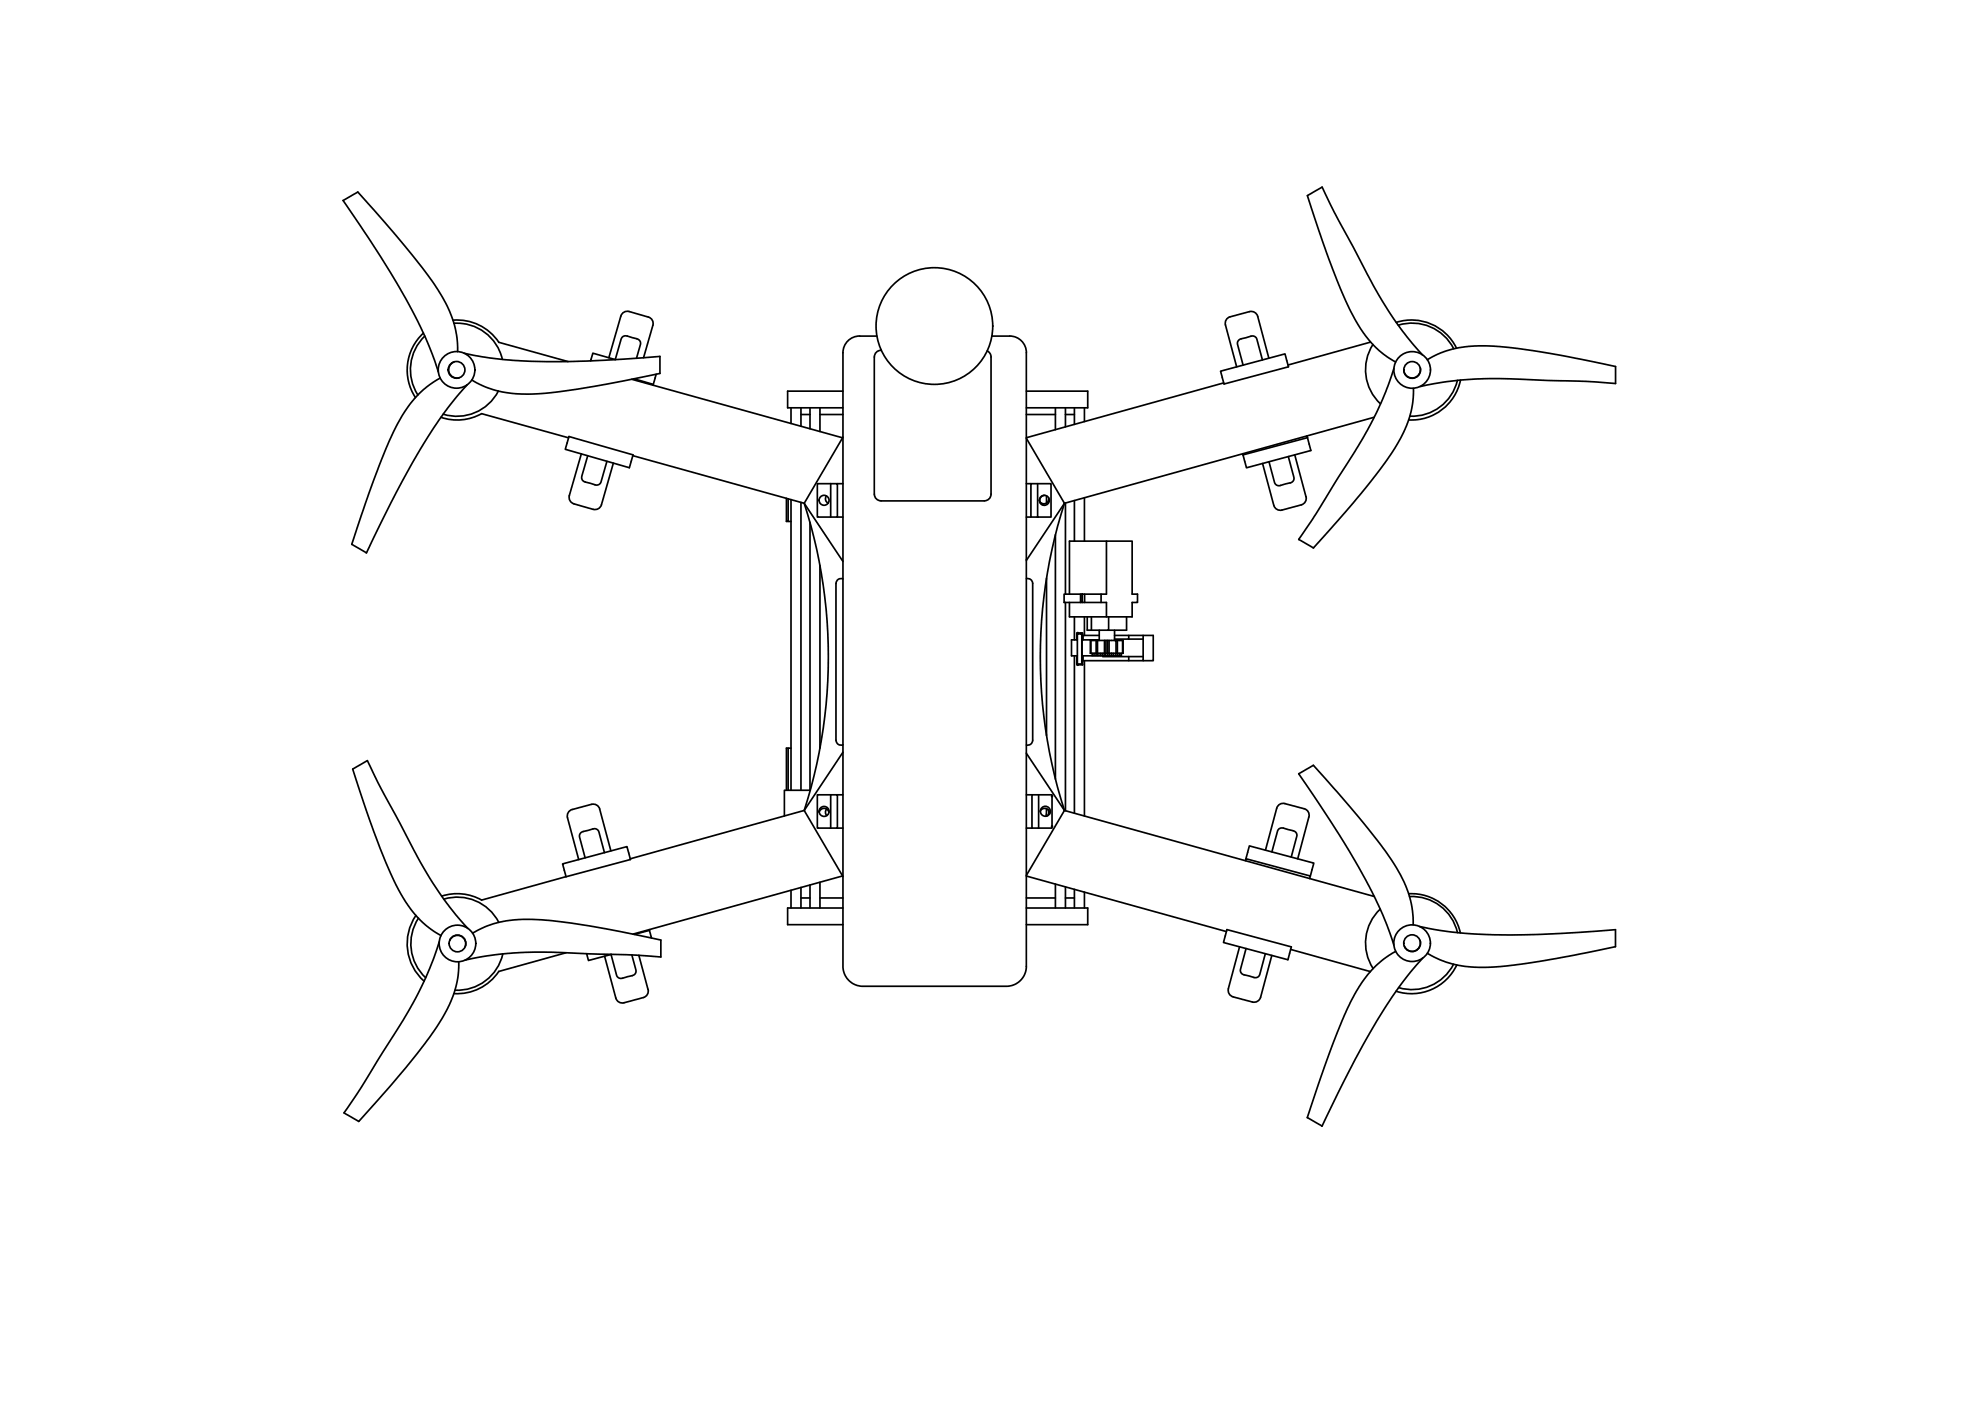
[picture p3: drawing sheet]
<svg xmlns="http://www.w3.org/2000/svg" width="594mm" height="420mm" viewBox="0 0 594 420" stroke-linecap="round" stroke-linejoin="round" font-family="sans-serif">
<!-- layer: Visible -->
<g fill="none" stroke="#000" stroke-width=".51">
<path d="M127 99.9a15 15 0 0 0-2.4 19.3M135.9 96a15 15 0 0 1 13.7 6.7l20.7 5.7M136.1 97a14 14 0 0 1 14.6 10.8M186.2 94.8l-3.6 12.5M188.7 93.4l5.2 1.5a2.12 2.12 0 0 1 1.9 2.6l-2.8 9.8M188.7 93.4a2 2 0 0 0-2.5 1.4M374.7 93.5l-4.9 1.3a2.64 2.64 0 0 0-2.4 2.1l3.5 13.1M374.7 93.5a2 2 0 0 1 2.5 1.4l3.3 12.5M418.7 96.7a15 15 0 0 1 18.1 7.7M419.3 97.5a14 14 0 0 1 16.6 7.1M127.4 100.8a14 14 0 0 0-2.1 17.6M132 113.4a32.1 32.1 0 0 0-13.6 15.3 276.8 276.8 0 0 0-12.9 34.6l4.4 2.5a283.5 283.5 0 0 1 21.1-38.9 94.9 94.9 0 0 1 9.1-11.5"/>
<path d="M136.2 108.5a2.51 2.51 0 0 0-1.5 3.2 2.51 2.51 0 0 0 3.1 1.6M137.2 105.5a31.6 31.6 0 0 0-6.4-19.4 272.6 272.6 0 0 0-23.5-28.5l-4.4 2.5a282.7 282.7 0 0 1 23.1 37.8 93.9 93.9 0 0 1 5.4 13.6M139.1 105.9a134 134 0 0 0 34.8 2.4l13-.6 11-.8v5.1a263.9 263.9 0 0 1-37.3 6.1 31.2 31.2 0 0 1-19.1-4.1M149.5 117.3a14 14 0 0 1-16.6 6.9M189.5 113.7l63.2 17.6M190.1 113.6l5.8 1.7-.1 .2M191 101.6a1.35 1.35 0 0 1 1 1.8l-1.1 4M191 101.6l-2.9-.8a1.4 1.4 0 0 0-1.8 .9l-1.8 6.1-6.7-1.9-.7 2.3M196.8 112.2l-.9 3.1M252.8 117.3h-16.6v5h16.6M257.8 100.8h5.2M257.8 100.8a5.1 5.1 0 0 0-5 5.9v183.1a6 6 0 0 0 6 6h43a6 6 0 0 0 6-6v-184"/>
<path d="M264.3 105.1h-.1a2.04 2.04 0 0 0-2 2v39.6a2.98 2.98 0 0 0 1 3.2l1 .3M296 105.2l1 1 .2 .9v39.6a2.93 2.93 0 0 1-1 3.2l-1 .3M297.4 100.8h5.4a5 5 0 0 1 5 5M307.8 117.3h18.4v5h-18.4M366 111.3l19.4-5.2 1 3.9-19.3 5.2zM367 114.8l-59.2 16.5M378.6 108l-1.7-6.4a1.37 1.37 0 0 0-1.7-.8l-3 .8a1.39 1.39 0 0 0-1.1 1.7l1.7 6.2M410.8 102.7l-24.6 6.8M411 102.5l-.2 .2M411.7 103.3a14 14 0 0 0 2.3 17.8M418 110.5a113 113 0 0 1-14.6 29.5l-2 3.1a259.7 259.7 0 0 1-11.9 18.7l4.4 2.5a269.8 269.8 0 0 0 22.5-27 35.1 35.1 0 0 0 7.4-18.6l.1-2.2M425.9 110.4a2.51 2.51 0 0 1-1.9 2.9 2.51 2.51 0 0 1-3-1.8"/>
<path d="M426.6 106.4a112.8 112.8 0 0 1-18.2-27.4l-1.7-3.3a266.6 266.6 0 0 1-10.2-19.6l-4.4 2.6a272.8 272.8 0 0 0 12.5 33.8 33.7 33.7 0 0 0 12.8 15.4l1.1 .7M428 107.9a32.1 32.1 0 0 1 20.1-4.1 243.9 243.9 0 0 1 36.4 6.1v5.1l-9.2-.6-16.6-.5a112.7 112.7 0 0 0-32.8 2M437.1 114.1a14 14 0 0 1-14.3 10.7M438 114a15 15 0 0 1-15.6 11.9M144.4 124.1l26.1 7.2M144.4 124.1a15 15 0 0 1-12.2 1.1M170.6 130.9l19.2 5.5-1.1 3.9-19.2-5.6zM174.3 136.1l-3.6 12.5M176.3 136.7l-1.9 6.3a1.39 1.39 0 0 0 1.2 1.6l2.8 .8a1.36 1.36 0 0 0 1.9-.9l1.7-6.2M183.9 138.9l-3.5 12.5a2 2 0 0 1-2.5 1.3M189.8 136.7l51.4 14.2a150.1 150.1 0 0 1 0 92.2l-52.2 14.5M237.2 122.3v4.7"/>
<path d="M240.2 124.3h2.7M240.2 122.3v5.5M242.9 122.3v6.3M245.9 124.3h6.9M245.9 122.3v7.1M252.8 131.1l-11.6 19.8 11.6 17.5M307.8 131.4l11.4 19.5-11.4 17.2M307.8 124.3h8.7M316.5 122.3v6.6M319.5 124.3h2.7M319.5 122.3v5.7M322.2 122.3v5"/>
<path d="M325.2 122.3v4.1M372.7 136.1l.1 .3M380.6 138.5l1.7 6.4a1.39 1.39 0 0 0 1.7 .7l2.9-.8M386.4 136.9l1.6 6.4a1.39 1.39 0 0 1-1.1 1.5M388.3 136.4l3.4 12.6a2.31 2.31 0 0 1-2.3 2.6l-4.4 1.2a2.17 2.17 0 0 1-3-1.2l-3.4-12.6M391.9 130.7l.2 .6M392.1 131.3l1 3.8-19.3 5.2-1-3.9M392.1 131.3l-19.3 5.1M412.1 125.1l-92.9 25.8a150.1 150.1 0 0 0 0 92.2l92.9 25.8M170.7 148.6a2 2 0 0 0 1.4 2.5M172.1 151.1l5.8 1.7M235.8 149.5v6.9h.5v-6.8"/>
<path d="M236.3 156.4h.9M237.2 149.8v87.2M240.2 150.7v86.3M242.9 156.7v80.3M245.1 145.1h6v10h-6zM247.8 148.7a1.49 1.49 0 0 0 .5 2.2M249.1 145.1v10M251.1 155.1h1.7M251.1 145.1h1.7M264.2 150.2h31M307.8 155.1h1.4M307.8 145.1h1.4"/>
<path d="M309.2 145.1h6v10h-6zM311.2 145.1v10M313.2 148.5a1.49 1.49 0 0 0-1.4 1.5 1.49 1.49 0 0 0 1.4 1.5M313.8 148.7v2.2M314.5 149.4a1.49 1.49 0 0 1-.9 1.6 1.49 1.49 0 0 1-1.7-.5M319.5 150.9v27.3M322.2 150.1v12.2M325.2 149.3v13M245.9 169.6v54.8M252.8 173.6a1.52 1.52 0 0 0-2.1 1.4v47a1.49 1.49 0 0 0 2.1 1.4M307.8 173.6a1.49 1.49 0 0 1 1.9 1.4v47a1.49 1.49 0 0 1-1.9 1.4M313.8 173.4v47.2"/>
<path d="M316.5 160.4v73.2M320.7 178.2v-15.9h18.8v15.9h1.6v2.5h-1.6v4.3h-18.8v-4.3M324 178.2h.6v2.5h-.6zM324 178.2h-4.9v2.5h4.9M324.6 178.2h.7v2.5h-.7M325.3 178.2h4.9v2.5M331.8 162.3v15.9h-1.6M319.5 180.7v62.4M322.2 185v6.9M322.2 196.7v47.2M322.9 196.7v2.7h1.8v-2.7M322.9 191.9v-2.1h1.8v2.1"/>
<path d="M322.9 199.1h.2M322.9 190h.2M323.1 191.9h-1.8v4.8h1.8M323.2 190h.9M324.4 199.1h.1M324.4 190h-1.3v9.1M324.5 191.9h5.1M324.5 189.8v9.6M324.5 190l-.1 9.1h-1.3M324.8 196.7v1.4h13.7v-1.2h-7.8v-.2M325.2 185v5.6M325.2 198.1v46.6"/>
<path d="M325.3 180.7h6.5v4.3M326.1 185v4h1.2M327.2 192.1v3.8M327.3 185v4M327.5 191.9v.2M327.5 195.9v.8M328.1 191.9v.2M328.1 195.9v.8M328.7 191.9v.2M328.7 195.9v.8M328.7 192.1v3.8M329.1 192.1v3.8"/>
<path d="M329.2 191.9v.2M329.2 195.9v.8M329.6 189v3.1M329.6 190.6h-4.8v1.3M329.9 195.9v.8M330.5 195.9v.8M331.1 195.9v.8M331.2 192.1v3.8M331.6 195.9v.8M331.7 192.1v3.8M332.1 192.1v3.8M332.2 195.9v.8"/>
<path d="M332.5 185v4h-5.2M332.6 192.1v3.8M332.8 195.9v.8M333.4 195.9v.8M333.9 195.9v.8M334.2 191.9h2.1v.2M334.2 190.6h11.6v7.5h-3M334.2 189v3.1M334.6 191.9l.5 .2v3.8M335.1 192.1h1.7v3.8h-9.8v-3.8h7.7l-.1 4.6M335.2 191.9v.2M335.2 195.9v.8"/>
<path d="M335.8 191.9v.2M335.8 195.9v.8M336.3 195.9v.8h-11.8M336.7 192.1v3.8M337.8 185v4h-5.3M338.5 190.6v1.1h-4.3M338.5 191.7h4.3M338.5 196.9h4.3M342.8 190.6v7.5h-4.3M235.8 237v-12.6h.5v12.6M236.3 224.4h.9M243 237h-7.8v7.7"/>
<path d="M245.1 238.4h6v9.9h-6zM249.1 238.4v9.9M251.1 238.4h1.7M252.8 225.6l-11.6 17.5 11.6 19.8M307.8 225.9l11.4 17.2-11.4 19.5M307.8 238.4h1.7M309.5 238.4h6v9.9h-6zM311.5 238.4v9.9M168.7 259.1l19.3-5.2 1.1 3.9-19.3 5.1zM181.3 255.7l-1.7-6.3a1.42 1.42 0 0 0-1.8-.8l-2.9 .8a1.36 1.36 0 0 0-1.1 1.7l1.7 6.2M183.2 255.2l-3.4-12.6a2.31 2.31 0 0 0-3.3-1.2l-4.1 1.1a2.64 2.64 0 0 0-2.3 2.2l3.4 13.1M245.7 243.6a1.49 1.49 0 0 1 1.4-1.2 1.49 1.49 0 0 1 1.5 1.2"/>
<path d="M247.9 242.6a1.49 1.49 0 0 0 0 2M251.1 248.3h1.7M307.8 248.3h1.7M312 243.2a1.49 1.49 0 0 1 1.8-.7 1.49 1.49 0 0 1 1 1.5M313.8 242.5l-.1 2.3M314.4 242.9l.1 .7-.4 1.1M373.5 258.1l.1-.6 19.4 5.2-.3 .8M373.6 257.5l1.1-3.8 19.3 5.1-1 3.9M381.4 255.5l1.8-6.4a1.36 1.36 0 0 1 1.7-.7l2.9 .7a1.35 1.35 0 0 1 1.1 1.8l-1.7 6.1M382.9 242.4l-3.4 12.6M385.3 241a2 2 0 0 0-2.4 1.4M385.3 241l5.3 1.4a2.12 2.12 0 0 1 1.9 2.6"/>
<path d="M392.5 245l-3.3 12.6M124.7 274.5a15 15 0 0 0 2.5 19.8M125.5 275.4a14 14 0 0 0 2.2 17.8M132.5 268.7a15 15 0 0 1 11.9 1.2M133.1 269.6a14 14 0 0 1 16.5 7M140.3 278.4a113.2 113.2 0 0 1-18.2-27.4l-2.1-4.1a248 248 0 0 1-9.8-18.8l-4.4 2.5a275.2 275.2 0 0 0 12.1 33 34.9 34.9 0 0 0 12.8 16.1l1.5 .9M141.7 279.9a31.7 31.7 0 0 1 20.1-4.1 243.9 243.9 0 0 1 36.4 6.1v5.1a262.7 262.7 0 0 0-22.1-1l-3.7-.1a112.7 112.7 0 0 0-32.9 2M169.7 262.9l-25.3 7M194.7 278.8l.1 .2M194.8 279l-4.6 1.2M194.8 279l.6 2.3M237.2 267v5.3"/>
<path d="M240.2 269.3h2.7M240.2 266.1v6.2M242.9 265.4v6.9M245.9 269.3h6.9M245.9 264.6v7.7M252.7 262.7l-62.9 17.4M252.8 272.3h-16.6v5h16.6M307.8 269.3h8.7M307.8 272.3h18.4v5h-18.4M307.8 262.7l60 16.7M316.5 265.1v7.2M319.5 269.3h2.7"/>
<path d="M319.5 266v6.3M322.2 266.7v5.6M325.2 267.5v4.8M367.9 278.8l19.4 5.2-1.1 3.8-19.3-5.1zM413.9 272.6a14 14 0 0 0-2.1 17.9M422.4 268a15 15 0 0 1 15.5 11.8M422.7 268.9a14 14 0 0 1 14.4 10.8M423.8 277.4v-.5a32 32 0 0 0-6.4-18.9 272.6 272.6 0 0 0-23.5-28.5l-4.4 2.6a280.6 280.6 0 0 1 23.1 37.7 93.9 93.9 0 0 1 5.4 13.6M425.7 277.9a139.1 139.1 0 0 0 36.7 2.3l22.1-1.4v5a311.7 311.7 0 0 1-32.9 5.9 38.6 38.6 0 0 1-19.5-1.8l-4-2M131.7 282.5a112 112 0 0 1-14.6 29.5l-2 3.1a265.2 265.2 0 0 1-11.9 18.7l4.4 2.5a256.1 256.1 0 0 0 23.5-28.5 32.8 32.8 0 0 0 6.5-18.5v-.9M134.9 282a2.51 2.51 0 0 1 3.2-1.3 2.51 2.51 0 0 1 1.4 3.2M150.8 286.1a14 14 0 0 1-14.3 10.9"/>
<path d="M169.8 285.7l-20.2 5.6a15 15 0 0 1-13.5 6.7M175.9 286l.6 2.1 6.8-1.9M183.2 286.2l1.7 6.3a1.36 1.36 0 0 0 1.8 .8l2.9-.7a1.4 1.4 0 0 0 1.1-1.7l-1.2-4.5M191.6 286.5l2.7 10.2a2.31 2.31 0 0 1-2.2 2.7l-4.4 1.2a2.15 2.15 0 0 1-3-1.3l-3.4-12.5M368.4 296.5a2 2 0 0 0 1.4 2.5M371.7 284l-3.3 12.5M373.7 284.5l-1.7 6.3a1.39 1.39 0 0 0 1.1 1.6l2.9 .7a1.32 1.32 0 0 0 1.8-.9l1.7-6.2M381.4 286.5l-3.4 12.6a2.29 2.29 0 0 1-3.3 1.2l-4.9-1.3M387.1 284.7l23.7 6.6M410.8 291.3l.1 .1M418.5 285.3a31.2 31.2 0 0 0-13.1 14.5 262.7 262.7 0 0 0-13.4 35.4l4.5 2.5a267.8 267.8 0 0 1 22.1-40.4l4.5-5.9 3.6-4.1M425.8 282a2.51 2.51 0 0 1-1.5 3.2 2.51 2.51 0 0 1-3.2-1.5"/>
<path d="M435.9 289.2a14 14 0 0 1-16.5 7M436.9 289.4a15 15 0 0 1-18.2 7.9"/>
<circle cx="280.2" cy="97.8" r="17.5"/>
<circle cx="136.9" cy="110.9" r="5.5"/>
<circle cx="136.9" cy="110.9" r="2.51"/>
<circle cx="423.5" cy="110.9" r="5.5"/>
<circle cx="423.5" cy="110.9" r="2.51"/>
<circle cx="247.1" cy="150" r="1.49"/>
<circle cx="313.2" cy="150" r="1.49"/>
<circle cx="247.1" cy="243.3" r="1.49"/>
<circle cx="313.5" cy="243.3" r="1.49"/>
<circle cx="137.2" cy="282.9" r="5.5"/>
<circle cx="137.2" cy="282.9" r="2.51"/>
<circle cx="423.5" cy="282.9" r="5.5"/>
<circle cx="423.5" cy="282.9" r="2.51"/>
</g>
<g fill="#000" stroke="#000" stroke-width=".3">
<circle cx="323.2" cy="190" r=".24"/>
<circle cx="323.2" cy="199.4" r=".24"/>
<circle cx="323.2" cy="189.8" r=".24"/>
<circle cx="324.1" cy="190" r=".24"/>
<circle cx="315.5" cy="238.8" r=".24"/>
<circle cx="315.5" cy="247.8" r=".24"/>
</g>
</svg>
